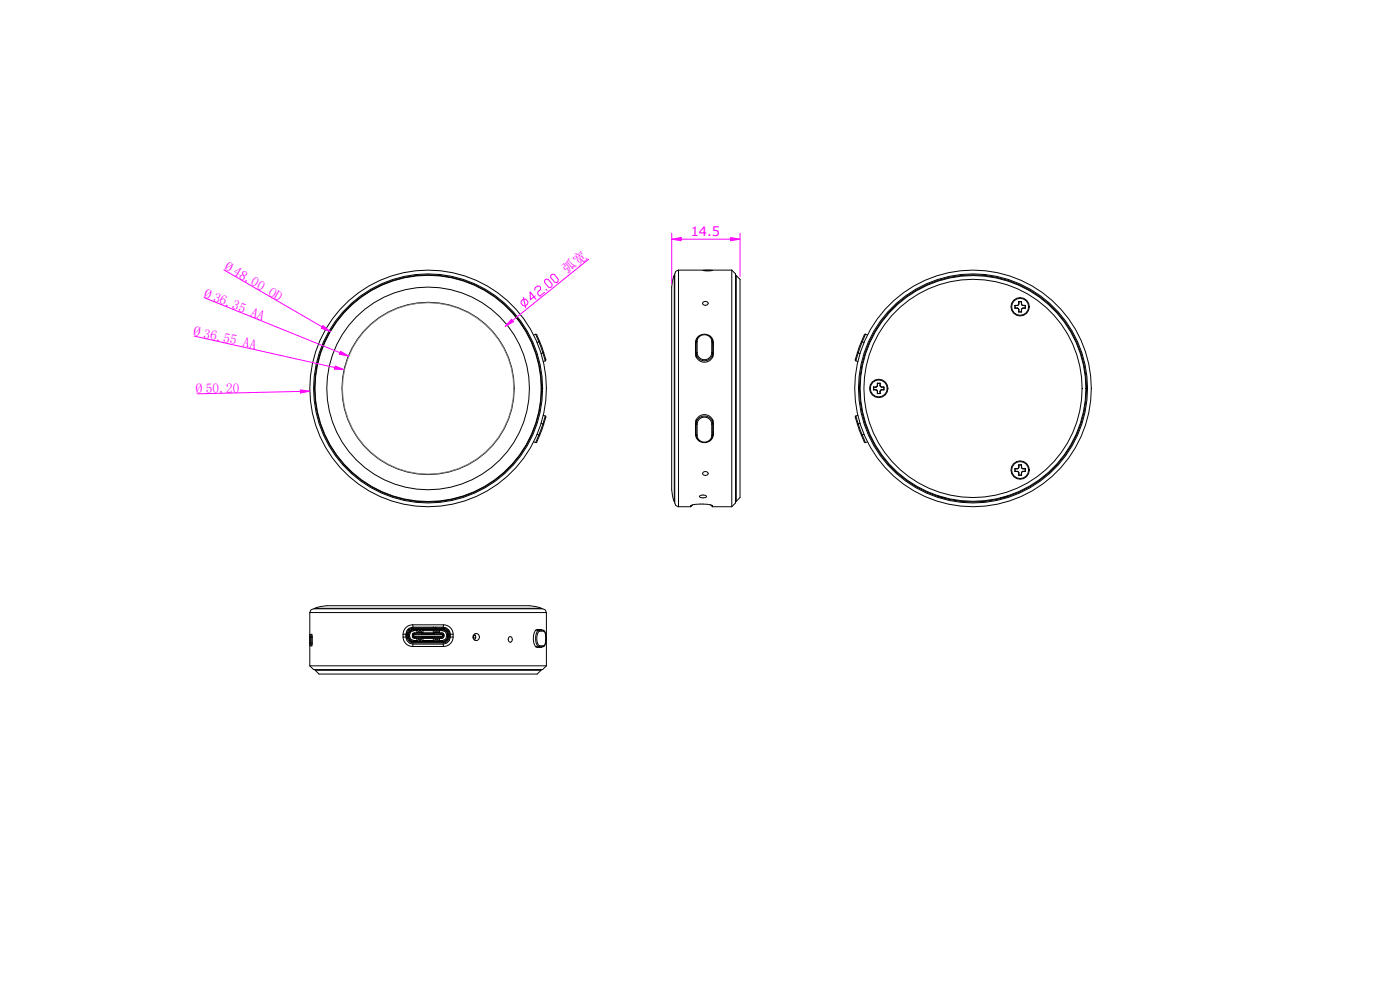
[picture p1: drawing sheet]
<svg xmlns="http://www.w3.org/2000/svg" width="297mm" height="210mm" viewBox="0 0 297 210" stroke-linecap="round" stroke-linejoin="round" font-family="sans-serif">
<defs><g id="words">
<g font-size="2.9" fill="#f0f">
<text x="47.5" y="57.1" transform="rotate(30 47.5 57.1)">Ø 48.00 OD</text>
<text x="120.3" y="58.2" transform="rotate(-39 120.3 58.2)">弧宽</text>
<text x="43.1" y="62.9" transform="rotate(22 43.1 62.9)">Ø 36.35 AA</text>
<text x="40.9" y="71.1" transform="rotate(13 40.9 71.1)">Ø 36.55 AA</text>
<text x="41.5" y="83.5" transform="rotate(-1 41.5 83.5)">Ø 50.20</text>
</g>
<text font-size="2.8" fill="#f0f" x="146.5" y="50.1">14.5</text>
</g></defs>
<!-- layer: 0 -->
<g fill="none" stroke="#000" stroke-width=".21">
<path d="M143 58.4l-.5 2.5v43l.5 2.5M143 58.4v48M143 58.4h.1M143.9 57.3l-.5 .2-.3 .6v48.6l.3 .6 .5 .2M143.9 57.3v50.2M143.9 57.3h11.3M149.1 57.4h2zM155.2 57.3v50.2M155.2 57.3l.8 .8v48.6l-.8 .8M156 58.4h.2M156.2 58.4v47.9M156.2 58.4l.8 .8v46.3l-.8 .8"/>
<path d="M113.6 70.9l.3 .1 1.1 2.6 .8 2.7-.1 .2M113.6 70.9l-.4 .2M113.6 70.9l.7 1.6M114.3 72.5l.9 2.4M114.3 72.5l-.4 .1M114.5 72.4l-.2 .1M115.2 74.9l-.4 .1M115.2 74.9l.5 1.6M115.4 74.8l-.2 .1M115.7 76.5l-.5 .2M147.7 72.5l-.2 .7M147.7 72.5a1.75 1.75 0 0 1 1.7-1.6 1.75 1.75 0 0 1 1.8 1.6"/>
<path d="M147.7 75.6v.2zM147.7 72.5v3.1M147.9 72.4a1.55 1.55 0 0 1 1.5-1.4 1.55 1.55 0 0 1 1.6 1.4M147.9 72.4l-.2 .1M147.9 74.8l-.2 .1a1.75 1.75 0 0 0 1.7 1.6 1.75 1.75 0 0 0 1.8-1.6l-.2-.1M147.9 74.8a1.55 1.55 0 0 0 1.5 1.5 1.55 1.55 0 0 0 1.6-1.5M147.9 72.4v2.4M148.6 71.1a1.71 1.71 0 0 0-1.1 1.5v2.4a1.9 1.9 0 0 0 1.9 1.8 1.9 1.9 0 0 0 1.9-1.8v-2.4a1.71 1.71 0 0 0-1-1.5M149.1 64.2a.68 .68 0 0 1 1.1 .1 .58 .58 0 0 1-.6 .5 .58 .58 0 0 1-.5-.6zM151 72.4l.2 .1M151 72.4v2.4M151.2 75.6v.2z"/>
<path d="M151.2 72.5v3.1M151.2 72.5l.1 .7M181.6 76.5l.4 .2M181.9 74.8l.2 .1M182.1 74.9l.3 .1M182.1 74.9l-.5 1.6M182.7 72.4l.2 .1M182.9 72.5l-.8 2.4M182.9 72.5l.4 .1M183.6 70.9l-.2 .1-1.1 2.6-.9 2.7 .2 .2M183.6 70.9l.4 .2M183.6 70.9l-.7 1.6"/>
<path d="M215.3 64.8v.6M215.3 65.4h.5M215.3 64.8h.5M215.8 65.3l.3 .4M215.8 65.4l.3 .3M215.8 65.3l-.5 .1M215.8 64.8h.1M215.8 65.3v.1M216.1 64.5l-.3 .3M216.1 65.7v.5M216.1 66.2h.6M216.1 65.7h.1"/>
<path d="M216.1 64.5h.1M216.1 66.1v.1M216.1 65.7v.4M216.1 66.1l.6 .1M216.1 64h.1M216.7 64.5l.3 .3M216.7 65.7v.5M216.7 65.7h.1M216.7 64.5h.1M216.7 64h-.6v.5M216.7 64v.5M217 65.3l-.3 .4"/>
<path d="M217 65.4l-.3 .3M217 64.8h.1M217 65.3v.1M217 65.4h.5M217 65.3l.5 .1M217 64.8h.5M217.5 64.8h-.5M217.5 64.8v.6M113.2 93.7l.4 .2M113.9 92.1l.4 .2M114.3 92.3l.2 .1M114.3 92.3l-.7 1.6"/>
<path d="M114.8 89.8l.4 .1M115.2 89.9l-.9 2.4M115.2 89.9l.2 .1M115.2 88.1l.5 .1M115.7 88.2l.1 .3-.8 2.7-1.1 2.6-.3 .1M115.7 88.2l-.5 1.7M147.5 91.6l.2 .7M147.7 92.3a1.75 1.75 0 0 0 1.7 1.6 1.75 1.75 0 0 0 1.8-1.6M147.7 92.3l.2 .1M147.7 89.2v3.1M147.7 89v.2zM147.9 90l-.2-.1a1.75 1.75 0 0 1 1.7-1.7 1.75 1.75 0 0 1 1.8 1.7l-.2 .1"/>
<path d="M147.9 90a1.55 1.55 0 0 1 1.5-1.5 1.55 1.55 0 0 1 1.6 1.5M147.9 92.4a1.55 1.55 0 0 0 1.5 1.4 1.55 1.55 0 0 0 1.6-1.4M147.9 90v2.4M148.6 93.7a1.71 1.71 0 0 1-1.1-1.6v-2.3a1.9 1.9 0 0 1 1.9-1.9 1.9 1.9 0 0 1 1.9 1.9v2.3a1.71 1.71 0 0 1-1 1.6M151 90v2.4M151.2 89v.2zM151.2 92.3l-.2 .1M151.2 89.2v3.1M151.3 91.6l-.1 .7M181.6 88.2l-.2 .3 .9 2.7 1.1 2.6 .2 .1M181.6 88.2l.5 1.7M182 88.1l-.4 .1"/>
<path d="M182.1 89.9l.8 2.4M182.1 89.9l-.2 .1M182.4 89.8l-.3 .1M182.9 92.3l-.2 .1M182.9 92.3l.7 1.6M183.3 92.1l-.4 .2M184 93.7l-.4 .2M185.3 82.1v.6M185.3 82.7h.5M185.3 82.1h.5M185.8 82.7l.4 .3M185.8 82.7l.3 .3"/>
<path d="M185.8 82.1h.1M185.8 82.7h.1M186.1 81.8l-.3 .3M186.1 81.3v.5M186.1 83v.5M186.1 81.3l.1 .5M186.1 83.5h.6M186.1 83h.1M186.1 81.8h.1M186.1 81.3h.6M186.2 81.8l-.4 .3M186.2 83l-.1 .5"/>
<path d="M186.7 81.8l.3 .3M186.7 83v.5M186.7 83h.1M186.7 81.8h.1M186.7 81.3v.5M187 82.7l-.3 .3M187 82.1h.1M187 82.7h.1M187 82.7h.5M187.5 82.1v.6M187.5 82.1h-.5M215.3 99.4h.5"/>
<path d="M215.3 99.4v.6M215.8 100l.3 .3M215.8 100h-.5M215.8 99.4h.1M215.8 100h.1M216.1 99.1l-.3 .3M216.1 99.1h.1M216.1 98.6h.1M216.7 99.1l.3 .3M216.7 99.1h.1M216.7 98.6h-.6v.5M216.7 98.6v.5"/>
<path d="M217 100l-.3 .3M217 100h.5M217 99.4h.5M217 99.4h.1M217 100h.1M217.5 99.4h-.5M217.5 99.4v.6M143 106.4h.1M143.9 107.5h2.6M146.5 107.3v.2M146.6 107.2l-.1 .1M146.9 107.1l-.4 .4"/>
<path d="M148.4 105.2a.83 .83 0 0 1 1.5 .2 .85 .85 0 0 1-1.5-.2zM149.1 100.3a.59 .59 0 0 1 .7-.3 .59 .59 0 0 1 .4 .6 .68 .68 0 0 1-1.2-.2zM150.7 107.1l.4 .4M151.1 107.2v.3M151.1 107.2a7.8 7.8 0 0 0-4.6 .1M151.1 107.5h4.1M151.1 107.2v.1M156 106.3h.2M199 105.2l.7 .3 .8 .1M213.8 105.2l-.7 .3-.8 .1M215.3 100h.5M216.1 100.8h.6"/>
<path d="M216.1 100.3h.1M216.1 100.3v.5M216.1 100.8h.1M216.7 100.3h.1M216.7 100.3v.5M65.7 129.9l.3-.5 .5-.3h48.6l.6 .3 .2 .5M65.7 129.9v11.3M65.7 129.9h50.2M65.7 135.1v1.3M65.7 136.4h.1M65.7 135.1h.1M65.7 135.1l.1-.6v.6"/>
<path d="M65.7 136.4l.1 .6v-.6M65.8 135.1v1.3M66 135.1l.1-.6 .1 .6M66 136.4l.1 .6 .1-.6M66 135.1v1.3M66 136.4h.2M66 135.1h.2M66.2 135.1v1.3M66.8 129l2.5-.5h43l2.5 .5M66.8 129v.1M66.8 129h48M85.5 135.1a2.02 2.02 0 0 0 2.1 2"/>
<path d="M85.5 134.5v.6M85.5 135.1h.9M85.5 134.5h.6M86.1 134.5a1.65 1.65 0 0 0 1.5 2.1M86.1 134.8h.3M86.1 135.3h.3M86.2 134v.8M86.4 135.1l.1 .7 .5 .4 .6 .2h6.4l.7-.2 .4-.4 .2-.7M86.4 133.6h.3M86.5 135.1l.3 .8 .8 .3M86.5 134.5v.6M86.5 135.1h.2"/>
<path d="M86.5 134.5h.2M86.7 135.1l.2 .7 .7 .3M86.7 134.5v.6M86.7 134.8h.1M86.7 135.3h.1M86.8 133.5h.1M86.9 135h-.2l.1 .5 .4 .4 .6 .2v-.2M86.9 135l.2 .6 .7 .3M86.9 134.7v.3M86.9 133.5h-.3v.1M87.1 133.7v.1M87.2 133.3h7.2"/>
<path d="M87.4 133.6h1.1M87.5 134.7h.2v.2h-.2M87.6 132.5a2.02 2.02 0 0 0-2.1 2M87.6 132.5v.5M87.6 137.1h6.5M87.6 132.5h6.5M87.6 134.3l.3-.1h5.9l.3 .1 .1 .7-.1 .3-.3 .1h-5.9l-.3-.1-.1-.3zM87.6 135.1v.1M87.6 135.2h-.1M87.6 134.4l-.1 .1M87.6 133l-.7 .2-.6 .6-.2 .7M87.6 136.6v.5"/>
<path d="M87.6 136.6h6.4M87.6 133h6.4M87.6 133.2a1.44 1.44 0 0 0-1.2 1.9M87.6 133.4l-.8 .3-.3 .8M87.6 133.5l-.7 .3-.2 .7M87.6 133.4v.1M87.6 136.1v.1M87.6 136.2h6.4M87.6 136.1h6.4M87.6 133.5h6.4M87.6 133.4h6.4M87.7 134.7v.2"/>
<path d="M87.7 134.5l.1 .1M87.8 133.8v-.2l-.6 .1-.4 .4-.1 .6h.2M87.8 133.8l-.7 .2-.2 .7M87.8 135.9h.6M87.8 133.8h.6M87.8 134.6v.4M87.8 135l-.1 .1M87.8 135h6.1M87.8 134.6h6.1M87.8 136.1h.1M87.9 134.5h.1M87.9 135.1v.1"/>
<path d="M88 134.5h.1M88 135.1v.1M88 135.2h.1M88.1 136.1h.1M88.2 135.1v.1M88.2 134.5h.1M88.3 133.6l.1 .1v.5M88.4 135.4v.5M88.4 135.9l-.2 .2M88.4 134.2h1.3M88.8 133.5l.2 .2h.2l.1-.2M88.8 136.1l.2-.2h.2l.1 .2"/>
<path d="M88.8 133.6h.5M89.3 136.1h-.1M89.4 134.5h.1M89.4 135.1v.1M89.5 134.5h.1M89.5 135.1v.1M89.5 135.2h.1M89.6 133.6h2.4M89.6 136.1a.59 .59 0 0 0-.6-.5 .59 .59 0 0 0-.6 .5M89.6 136.1h.1M89.7 133.5a.62 .62 0 0 1-.6 .5 .62 .62 0 0 1-.7-.4M89.7 136.1h-.1"/>
<path d="M89.7 134.5h.1M89.7 135.1v.1M89.7 135.2h.1M89.7 135.4v.5M89.7 135.9h2.2M89.7 135.9l.2 .2M89.7 133.8h2.2M89.9 133.6l-.2 .1v.5M89.9 134.5h.1M89.9 135.1l.1 .1M90 133.5v.1M90 134.5h.1"/>
<path d="M90 135.1v.1M90.2 134.5h.1M90.2 135.1v.1M90.2 135.2h.1M90.3 133.5v.1M90.3 133.5l.1 .1M90.4 134.5h.1M90.4 135.1v.1M90.5 134.5h.1M90.5 135.1v.1M90.5 135.2h.1M90.7 135.1v.1"/>
<path d="M90.7 134.5h.1M90.8 133.5v.1M90.9 134.5h.1M91 135.1l-.1 .1M91.1 133.4v.1M91.2 134.5h.1M91.2 135.1v.1M91.2 135.2h.1M91.4 133.5v.1M91.4 134.5h.1M91.4 135.1v.1M91.5 134.5h.1"/>
<path d="M91.5 135.1v.1M91.5 135.2h.1M91.7 133.5v.1M91.7 135.1v.1M91.7 134.5h.1M91.8 133.6l.1 .1v.5M91.9 133v.2M91.9 135.4v.5M91.9 135.9l-.2 .2M91.9 134.2h1.3M91.9 134.5h.1M92 133v.2"/>
<path d="M92 135.1l-.1 .1M92 136.1h-.1M92 136.1h.1M92 133.6a.57 .57 0 0 0 .6 .4 .57 .57 0 0 0 .6-.4M92 133.5v.1M92 136.1a.6 .6 0 0 1 .6-.5 .6 .6 0 0 1 .6 .5M92.2 134.5h.1M92.2 135.1v.1M92.2 135.2h.1M92.4 133.5l.1 .2h.2l.1-.2M92.4 136.1l.1-.2h.3l.1 .2M92.4 133.6h.4"/>
<path d="M92.4 136.1h.1M92.4 133.2v-.2l.1 .2M93.2 133.6h1.1M93.2 133.5v.1M93.2 135.9h.7M93.2 133.8h.7M93.2 135.9l.2 .2M93.2 135.4v.5M93.4 133.6l-.2 .1v.5M93.4 134.5h.1M93.4 135.1l.1 .1M93.5 134.5h.1"/>
<path d="M93.5 135.1v.1M93.5 136.1h.1M93.7 134.5h.1M93.7 135.1v.1M93.7 135.2h.1M93.8 136.1h.1M93.9 134.6v.4M93.9 135v.1M93.9 133.8v-.2l.5 .1 .4 .4 .2 .6h-.2M93.9 133.8l.6 .2 .3 .7M93.9 134.5v.1M94 134.7v.2"/>
<path d="M94 133l.8 .2 .5 .6 .2 .7M94 133.2a1.44 1.44 0 0 1 1.3 1.9M94 133.5l.7 .3 .3 .7M94 136.1v.1M94 136.6l.1 .5M94 133.4l.8 .3 .3 .8M94 133.4v.1M94 134.5h-6.4M94 135.1l-6.4 .1M94 134.5h.1M94.1 134.7v-.2h-6.5v.6h6.5v-.2M94.1 132.5a2.02 2.02 0 0 1 2 2"/>
<path d="M94.1 132.5l-.1 .5M94.1 134.4l-.1 .1M94.1 135.2h-.1M94.1 134.7v.2M94.2 134.7h-.3v.2h.3M94.6 133.7v.1M94.8 135h.2l-.2 .5-.4 .4-.5 .2v-.2M94.8 135l-.3 .6-.6 .3M94.8 134.7v.3M94.9 135.3h.1M94.9 133.6h.3M95 134.8h.1"/>
<path d="M95 135.1l-.3 .7-.7 .3M95 135.1h.1M95 134.5h.1M95 134.5v.6M95.1 135.1l-.3 .8-.8 .3M95.1 134.5v.6M95.3 135.3h.2M95.3 135.1h.8M95.3 134.8h.2M95.4 134v.8M95.5 134.5a1.65 1.65 0 0 1-1.5 2.1M95.5 134.5h.6"/>
<path d="M96.1 135.1a2.02 2.02 0 0 1-2 2M96.1 134.5v.6M100.4 135.3h.5M100.4 134.8h.5M100.5 134.8v.5M100.6 134.5a.8 .8 0 0 1 0 1.3M108.1 135.1a.54 .54 0 0 1 .6 .5 .54 .54 0 0 1-.6 .6l-.3-.6zM113.6 137.2h1.6M113.6 133.7h1.6M114.5 133.9l-.2-.2a2.33 2.33 0 0 0-.5 2.7l.3 .7 .2 .1 .2-.2M114.5 133.9a2.21 2.21 0 0 0 0 3.1M114.5 137h.9"/>
<path d="M114.5 133.9h.9M114.8 129v.1M115 133.7l-.2-.2h-.9a2.44 2.44 0 0 0-.6 3l.2 .5 .4 .3h.9l.2-.1M115.2 133.7h.1a3.2 3.2 0 0 1 0 3.5h-.1M115.2 133.7l.2 .2M115.4 133.9a3 3 0 0 1 0 3.1M115.4 137l-.2 .2M115.9 129.9v11.3M65.7 141.2l.8 .8h48.6l.8-.8M65.7 141.2h50.2M66.9 142v.2M66.9 142.2l.8 .8h46.3l.8-.8"/>
<path d="M66.9 142.2h47.9M114.8 142v.2"/>
<circle cx="216.4" cy="65.1" r="1.8"/>
<circle cx="216.4" cy="65.1" r="1.95"/>
<circle cx="90.8" cy="82.4" r="24.3"/>
<circle cx="90.8" cy="82.4" r="25.1"/>
<circle cx="90.8" cy="82.4" r="24.1"/>
<circle cx="90.8" cy="82.4" r="18.3"/>
<circle cx="90.8" cy="82.4" r="21.5"/>
<circle cx="90.8" cy="82.4" r="24"/>
<circle cx="186.4" cy="82.4" r="1.95"/>
<circle cx="186.4" cy="82.4" r="1.8"/>
<circle cx="206.4" cy="82.4" r="24.1"/>
<circle cx="206.4" cy="82.4" r="23.9"/>
<circle cx="206.4" cy="82.4" r="23.1"/>
<circle cx="206.4" cy="82.4" r="25.1"/>
<circle cx="206.4" cy="82.4" r="24.3"/>
<circle cx="216.4" cy="99.7" r="1.95"/>
<circle cx="216.4" cy="99.7" r="1.8"/>
<circle cx="101" cy="135.2" r=".72"/>
</g>
<!-- layer: DIM -->
<path d="M115.6 59.4l.2-.2 .5 .1 .8 1v.5l-.3 .2-.4-.1-.9-1zM116.9 58.4l.2-.2h.5l.8 1v.5l-.3 .2h-.4l-.9-1.1zM124.9 55l-16.2 13M108.5 67.7l.4 .5-1.7 1zM110.6 63.8l.5-.4 .5 .1 .4 .5-.1 .5-.5 .4-.4-.1-.5-.5zM111 63.1l.5 2.2M113.4 61.6l.1-.5 .5-.4h.5l.2 .3-.1 .4-.5 .5v.4l.4 .5 1-.8M113.5 62.7l-1 .9v-1.7l1.2 1.6M115.8 61.3l.2 .3" fill="none" stroke="#f0f" stroke-width=".21"/>
<path d="M108.5 67.7l.4 .5-1.7 1z" fill="#f0f"/>
<path d="M47.5 57.2l20.8 12.1M68.5 69.1l1.6 1.2-1.9-.7z" fill="none" stroke="#f0f" stroke-width=".21"/>
<path d="M68.5 69.1l1.6 1.2-1.9-.7z" fill="#f0f"/>
<path d="M63.7 82.7l2 .3-2 .4zM63.7 83l-21.9 .5" fill="none" stroke="#f0f" stroke-width=".21"/>
<path d="M63.7 82.7l2 .3-2 .4z" fill="#f0f"/>
<path d="M142.5 50.7l2-.3v.7zM142.5 49.5v10.8M144.5 50.7h10.5M157 49.5v9.1" fill="none" stroke="#f0f" stroke-width=".21"/>
<path d="M142.5 50.7l2-.3v.7z" fill="#f0f"/>
<path d="M155 50.4l2 .3-2 .4z" fill="none" stroke="#f0f" stroke-width=".21"/>
<path d="M155 50.4l2 .3-2 .4z" fill="#f0f"/>
<!-- layer: 0 -->
<circle cx="90.8" cy="82.4" r="18.2" fill="none" stroke="#808080" stroke-width=".21"/>
<!-- layer: DIM -->
<path d="M43.3 63.1l28.8 11.7M72.3 74.5l1.7 1.1-2-.5z" fill="none" stroke="#f0f" stroke-width=".21"/>
<path d="M72.3 74.5l1.7 1.1-2-.5z" fill="#f0f"/>
<path d="M41.2 71.3l29.8 6.7M71.1 77.6l1.9 .8-2-.1z" fill="none" stroke="#f0f" stroke-width=".21"/>
<path d="M71.1 77.6l1.9 .8-2-.1z" fill="#f0f"/>
<use href="#words"/>
</svg>
